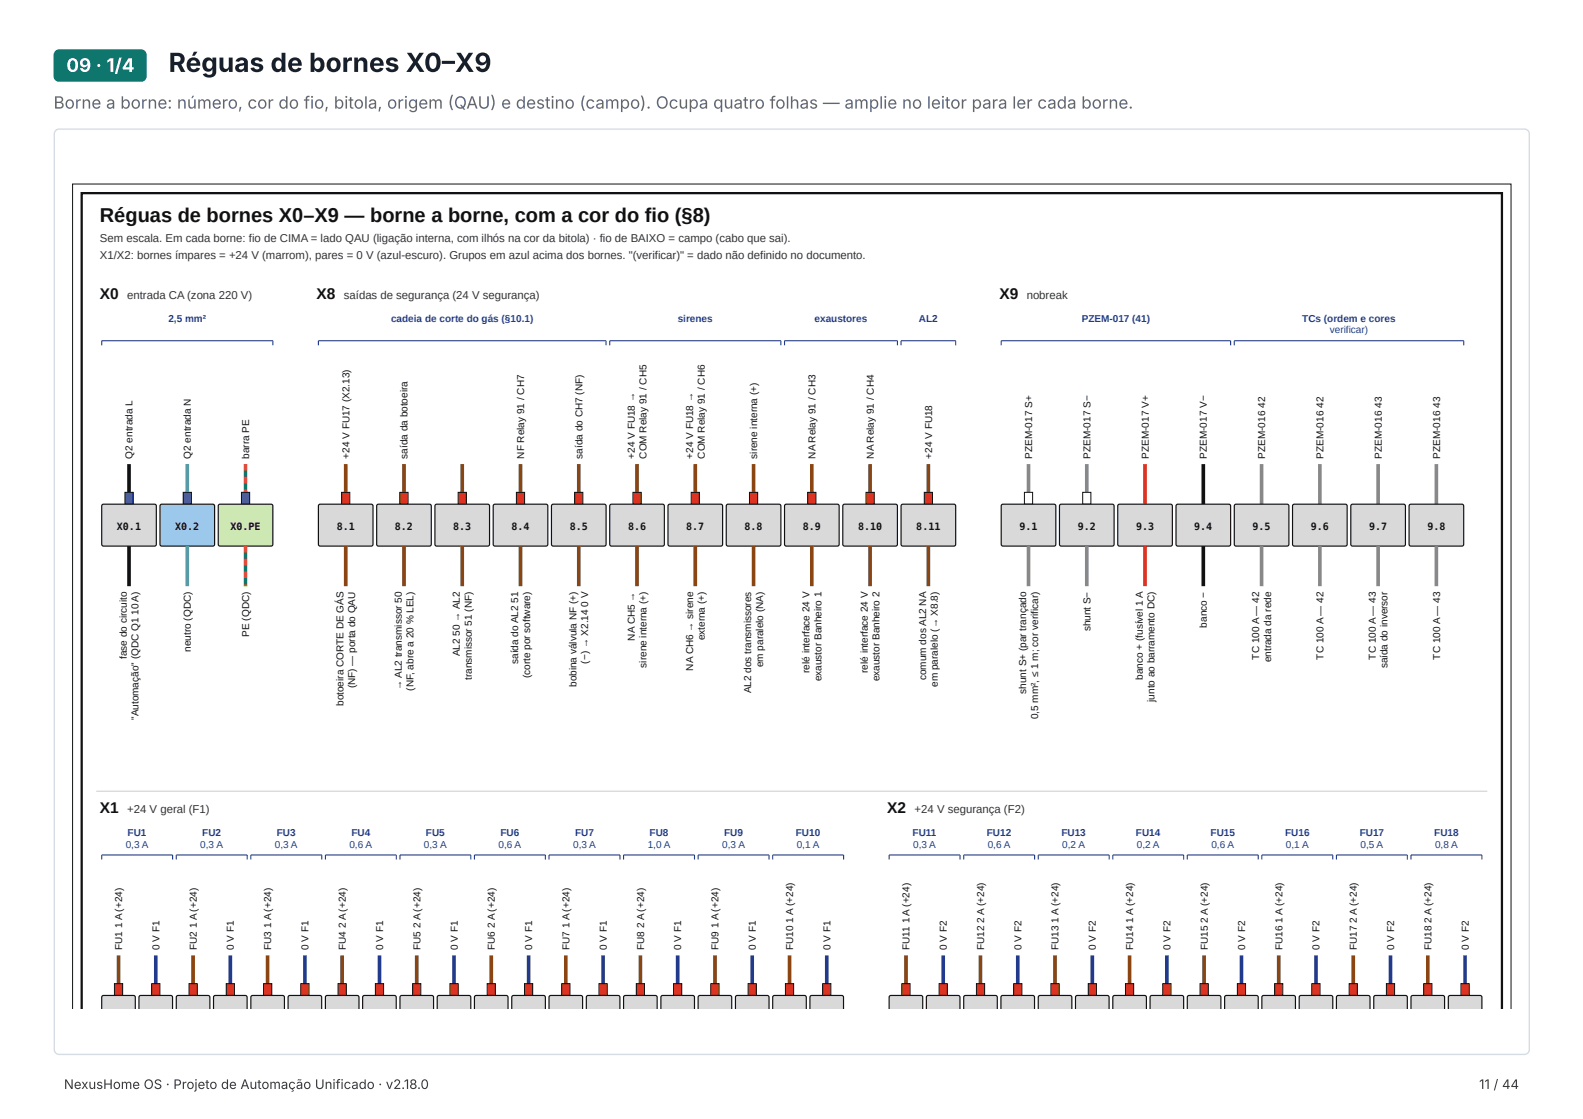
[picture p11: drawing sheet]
<svg xmlns="http://www.w3.org/2000/svg" width="297mm" height="210mm" viewBox="0 0 297 210" stroke-linecap="round" stroke-linejoin="round" font-family="sans-serif">
<defs><g id="words">
<text font-size="4.9" fill="#16202c" x="31.6" y="13.5">Réguas de bornes X0–X9</text>
<text font-size="3.8" fill="#111" x="18.7" y="41.7">Réguas de bornes X0–X9 — borne a borne, com a cor do fio (§8)</text>
<text font-size="3.5" fill="#fff" x="12.5" y="13.5">09 · 1/4</text>
<text font-size="3.2" fill="#5b6878" x="10.1" y="20.4">Borne a borne: número, cor do fio, bitola, origem (QAU) e destino (campo). Ocupa quatro folhas — amplie no leitor para ler cada borne.</text>
<g font-size="2.9" fill="#111">
<text x="18.7" y="56">X0</text>
<text x="59.4" y="56">X8</text>
<text x="187.5" y="56">X9</text>
<text x="18.7" y="152.5">X1</text>
<text x="166.5" y="152.5">X2</text>
</g>
<g font-size="2.5" fill="#343a40">
<text x="12" y="204.3">NexusHome OS · Projeto de Automação Unificado · v2.18.0</text>
<text x="277.5" y="204.3">11 / 44</text>
</g>
<g font-size="2.1" fill="#333">
<text x="18.7" y="45.5">Sem escala. Em cada borne: fio de CIMA = lado QAU (ligação interna, com ilhós na cor da bitola) · fio de BAIXO = campo (cabo que sai).</text>
<text x="18.7" y="48.5">X1/X2: bornes ímpares = +24 V (marrom), pares = 0 V (azul-escuro). Grupos em azul acima dos bornes. &quot;(verificar)&quot; = dado não definido no documento.</text>
<text x="23.9" y="56">entrada CA (zona 220 V)</text>
<text x="64.5" y="56">saídas de segurança (24 V segurança)</text>
<text x="192.6" y="56">nobreak</text>
<text x="23.9" y="152.5">+24 V geral (F1)</text>
<text x="171.6" y="152.5">+24 V segurança (F2)</text>
</g>
<g font-size="1.9" fill="#1f3a93">
<text x="31.6" y="60.3">2,5 mm²</text>
<text x="73.4" y="60.3">cadeia de corte do gás (§10.1)</text>
<text x="127.2" y="60.3">sirenes</text>
<text x="152.8" y="60.3">exaustores</text>
<text x="172.4" y="60.3">AL2</text>
<text x="203" y="60.3">PZEM-017 (41)</text>
<text x="244.3" y="60.3">TCs (ordem e cores</text>
<text x="249.5" y="62.5">verificar)</text>
<text x="23.6" y="159">0,3 A</text>
<text x="24" y="156.8">FU1</text>
<text x="37.6" y="159">0,3 A</text>
<text x="37.9" y="156.8">FU2</text>
<text x="51.6" y="159">0,3 A</text>
<text x="51.9" y="156.8">FU3</text>
<text x="65.6" y="159">0,6 A</text>
<text x="65.9" y="156.8">FU4</text>
<text x="79.5" y="159">0,3 A</text>
<text x="79.9" y="156.8">FU5</text>
<text x="93.5" y="159">0,6 A</text>
<text x="93.9" y="156.8">FU6</text>
<text x="107.5" y="159">0,3 A</text>
<text x="107.9" y="156.8">FU7</text>
<text x="121.5" y="159">1,0 A</text>
<text x="121.9" y="156.8">FU8</text>
<text x="135.5" y="159">0,3 A</text>
<text x="135.9" y="156.8">FU9</text>
<text x="149.3" y="156.8">FU10</text>
<text x="149.5" y="159">0,1 A</text>
<text x="171.2" y="156.8">FU11</text>
<text x="171.3" y="159">0,3 A</text>
<text x="185.2" y="156.8">FU12</text>
<text x="185.3" y="159">0,6 A</text>
<text x="199.2" y="156.8">FU13</text>
<text x="199.3" y="159">0,2 A</text>
<text x="213.1" y="156.8">FU14</text>
<text x="213.3" y="159">0,2 A</text>
<text x="227.1" y="156.8">FU15</text>
<text x="227.3" y="159">0,6 A</text>
<text x="241.1" y="156.8">FU16</text>
<text x="241.3" y="159">0,1 A</text>
<text x="255.1" y="156.8">FU17</text>
<text x="255.3" y="159">0,5 A</text>
<text x="269.1" y="156.8">FU18</text>
<text x="269.3" y="159">0,8 A</text>
</g>
<g font-size="1.9" fill="#111">
<text x="237.4" y="76.5" transform="rotate(-90 237.4 76.5)">42</text>
<text x="248.3" y="76.5" transform="rotate(-90 248.3 76.5)">42</text>
<text x="259.3" y="76.5" transform="rotate(-90 259.3 76.5)">43</text>
<text x="270.2" y="76.5" transform="rotate(-90 270.2 76.5)">43</text>
<text x="24.9" y="86" transform="rotate(-90 24.9 86)">Q2 entrada L</text>
<text x="35.8" y="86" transform="rotate(-90 35.8 86)">Q2 entrada N</text>
<text x="46.8" y="86" transform="rotate(-90 46.8 86)">barra PE</text>
<text x="65.5" y="86" transform="rotate(-90 65.5 86)">+24 V FU17 (X2.13)</text>
<text x="76.5" y="86" transform="rotate(-90 76.5 86)">saída da botoeira</text>
<text x="98.3" y="86" transform="rotate(-90 98.3 86)">NF Relay 91 / CH7</text>
<text x="109.3" y="86" transform="rotate(-90 109.3 86)">saída do CH7 (NF)</text>
<text x="119.1" y="86" transform="rotate(-90 119.1 86)">+24 V FU18 →</text>
<text x="121.3" y="86" transform="rotate(-90 121.3 86)">COM Relay 91 / CH5</text>
<text x="130" y="86" transform="rotate(-90 130 86)">+24 V FU18 →</text>
<text x="132.2" y="86" transform="rotate(-90 132.2 86)">COM Relay 91 / CH6</text>
<text x="142.1" y="86" transform="rotate(-90 142.1 86)">sirene interna (+)</text>
<text x="153" y="86" transform="rotate(-90 153 86)">NA Relay 91 / CH3</text>
<text x="163.9" y="86" transform="rotate(-90 163.9 86)">NA Relay 91 / CH4</text>
<text x="174.9" y="86" transform="rotate(-90 174.9 86)">+24 V FU18</text>
<text x="193.7" y="86" transform="rotate(-90 193.7 86)">PZEM-017 S+</text>
<text x="204.6" y="86" transform="rotate(-90 204.6 86)">PZEM-017 S−</text>
<text x="215.5" y="86" transform="rotate(-90 215.5 86)">PZEM-017 V+</text>
<text x="226.5" y="86" transform="rotate(-90 226.5 86)">PZEM-017 V−</text>
<text x="237.4" y="86" transform="rotate(-90 237.4 86)">PZEM-016</text>
<text x="248.3" y="86" transform="rotate(-90 248.3 86)">PZEM-016</text>
<text x="259.3" y="86" transform="rotate(-90 259.3 86)">PZEM-016</text>
<text x="270.2" y="86" transform="rotate(-90 270.2 86)">PZEM-016</text>
<text x="21.9" y="99.4">X0.1</text>
<text x="32.9" y="99.4">X0.2</text>
<text x="43.2" y="99.4">X0.PE</text>
<text x="63.2" y="99.4">8.1</text>
<text x="74.1" y="99.4">8.2</text>
<text x="85" y="99.4">8.3</text>
<text x="96" y="99.4">8.4</text>
<text x="106.9" y="99.4">8.5</text>
<text x="117.8" y="99.4">8.6</text>
<text x="128.8" y="99.4">8.7</text>
<text x="139.7" y="99.4">8.8</text>
<text x="150.6" y="99.4">8.9</text>
<text x="161" y="99.4">8.10</text>
<text x="171.9" y="99.4">8.11</text>
<text x="191.3" y="99.4">9.1</text>
<text x="202.2" y="99.4">9.2</text>
<text x="213.1" y="99.4">9.3</text>
<text x="224.1" y="99.4">9.4</text>
<text x="235" y="99.4">9.5</text>
<text x="245.9" y="99.4">9.6</text>
<text x="256.9" y="99.4">9.7</text>
<text x="267.8" y="99.4">9.8</text>
<text x="97.2" y="113.1" transform="rotate(-90 97.2 113.1)">51</text>
<text x="110.4" y="113.8" transform="rotate(-90 110.4 113.8)">0 V</text>
<text x="26" y="115.4" transform="rotate(-90 26 115.4)">10 A)</text>
<text x="46.8" y="119.4" transform="rotate(-90 46.8 119.4)">PE (QDC)</text>
<text x="86.3" y="119.2" transform="rotate(-90 86.3 119.2)">50 → AL2</text>
<text x="204.6" y="118.4" transform="rotate(-90 204.6 118.4)">shunt S−</text>
<text x="226.5" y="117.7" transform="rotate(-90 226.5 117.7)">banco −</text>
<text x="23.8" y="123.6" transform="rotate(-90 23.8 123.6)">fase do circuito</text>
<text x="35.8" y="122.2" transform="rotate(-90 35.8 122.2)">neutro (QDC)</text>
<text x="86.3" y="123.1" transform="rotate(-90 86.3 123.1)">AL2</text>
<text x="97.2" y="124.5" transform="rotate(-90 97.2 124.5)">saída do AL2</text>
<text x="110.4" y="124.5" transform="rotate(-90 110.4 124.5)">(−) → X2.14</text>
<text x="119.1" y="120.2" transform="rotate(-90 119.1 120.2)">NA CH5 →</text>
<text x="121.3" y="125.2" transform="rotate(-90 121.3 125.2)">sirene interna (+)</text>
<text x="130" y="125.8" transform="rotate(-90 130 125.8)">NA CH6 → sirene</text>
<text x="132.2" y="120.1" transform="rotate(-90 132.2 120.1)">externa (+)</text>
<text x="143.2" y="125.2" transform="rotate(-90 143.2 125.2)">em paralelo (NA)</text>
<text x="236.3" y="123.7" transform="rotate(-90 236.3 123.7)">TC 100 A — 42</text>
<text x="238.5" y="124.2" transform="rotate(-90 238.5 124.2)">entrada da rede</text>
<text x="248.3" y="123.7" transform="rotate(-90 248.3 123.7)">TC 100 A — 42</text>
<text x="258.1" y="123.7" transform="rotate(-90 258.1 123.7)">TC 100 A — 43</text>
<text x="260.4" y="125.4" transform="rotate(-90 260.4 125.4)">saída do inversor</text>
<text x="270.2" y="123.7" transform="rotate(-90 270.2 123.7)">TC 100 A — 43</text>
<text x="66.7" y="129.1" transform="rotate(-90 66.7 129.1)">(NF) — porta do QAU</text>
<text x="75.4" y="129.4" transform="rotate(-90 75.4 129.4)">→ AL2 transmissor 50</text>
<text x="77.6" y="129.5" transform="rotate(-90 77.6 129.5)">(NF, abre a 20 % LEL)</text>
<text x="88.5" y="127.6" transform="rotate(-90 88.5 127.6)">transmissor 51 (NF)</text>
<text x="99.4" y="127.2" transform="rotate(-90 99.4 127.2)">(corte por software)</text>
<text x="108.2" y="128.9" transform="rotate(-90 108.2 128.9)">bobina válvula NF (+)</text>
<text x="141" y="130.1" transform="rotate(-90 141 130.1)">AL2 dos transmissores</text>
<text x="151.9" y="126.2" transform="rotate(-90 151.9 126.2)">relé interface 24 V</text>
<text x="154.1" y="127.8" transform="rotate(-90 154.1 127.8)">exaustor Banheiro 1</text>
<text x="162.8" y="126.2" transform="rotate(-90 162.8 126.2)">relé interface 24 V</text>
<text x="165" y="127.8" transform="rotate(-90 165 127.8)">exaustor Banheiro 2</text>
<text x="173.8" y="127.6" transform="rotate(-90 173.8 127.6)">comum dos AL2 NA</text>
<text x="176" y="128.8" transform="rotate(-90 176 128.8)">em paralelo (→ X8.8)</text>
<text x="192.5" y="130.1" transform="rotate(-90 192.5 130.1)">shunt S+ (par trançado</text>
<text x="214.4" y="127.5" transform="rotate(-90 214.4 127.5)">banco + (fusível 1 A</text>
<text x="216.6" y="131.6" transform="rotate(-90 216.6 131.6)">junto ao barramento DC)</text>
<text x="26" y="135" transform="rotate(-90 26 135)">&quot;Automação&quot; (QDC Q1</text>
<text x="64.4" y="132.4" transform="rotate(-90 64.4 132.4)">botoeira CORTE DE GÁS</text>
<text x="194.8" y="134.9" transform="rotate(-90 194.8 134.9)">0,5 mm², ≤ 1 m; cor verificar)</text>
<text x="148.8" y="173.1" transform="rotate(-90 148.8 173.1)">1 A (+24)</text>
<text x="170.7" y="173.2" transform="rotate(-90 170.7 173.2)">1 A (+24)</text>
<text x="184.6" y="173.1" transform="rotate(-90 184.6 173.1)">2 A (+24)</text>
<text x="198.6" y="173.1" transform="rotate(-90 198.6 173.1)">1 A (+24)</text>
<text x="212.6" y="173.1" transform="rotate(-90 212.6 173.1)">1 A (+24)</text>
<text x="226.6" y="173.1" transform="rotate(-90 226.6 173.1)">2 A (+24)</text>
<text x="240.6" y="173.1" transform="rotate(-90 240.6 173.1)">1 A (+24)</text>
<text x="254.6" y="173.1" transform="rotate(-90 254.6 173.1)">2 A (+24)</text>
<text x="268.6" y="173.1" transform="rotate(-90 268.6 173.1)">2 A (+24)</text>
<text x="22.9" y="178.2" transform="rotate(-90 22.9 178.2)">FU1</text>
<text x="22.9" y="174.1" transform="rotate(-90 22.9 174.1)">1 A (+24)</text>
<text x="29.9" y="178.2" transform="rotate(-90 29.9 178.2)">0 V F1</text>
<text x="36.9" y="178.2" transform="rotate(-90 36.9 178.2)">FU2</text>
<text x="36.9" y="174.1" transform="rotate(-90 36.9 174.1)">1 A (+24)</text>
<text x="43.9" y="178.2" transform="rotate(-90 43.9 178.2)">0 V F1</text>
<text x="50.9" y="178.2" transform="rotate(-90 50.9 178.2)">FU3</text>
<text x="50.9" y="174.1" transform="rotate(-90 50.9 174.1)">1 A (+24)</text>
<text x="57.9" y="178.2" transform="rotate(-90 57.9 178.2)">0 V F1</text>
<text x="64.9" y="178.2" transform="rotate(-90 64.9 178.2)">FU4</text>
<text x="64.9" y="174.1" transform="rotate(-90 64.9 174.1)">2 A (+24)</text>
<text x="71.9" y="178.2" transform="rotate(-90 71.9 178.2)">0 V F1</text>
<text x="78.9" y="178.2" transform="rotate(-90 78.9 178.2)">FU5</text>
<text x="78.9" y="174.1" transform="rotate(-90 78.9 174.1)">2 A (+24)</text>
<text x="85.9" y="178.2" transform="rotate(-90 85.9 178.2)">0 V F1</text>
<text x="92.9" y="178.2" transform="rotate(-90 92.9 178.2)">FU6</text>
<text x="92.9" y="174.1" transform="rotate(-90 92.9 174.1)">2 A (+24)</text>
<text x="99.9" y="178.2" transform="rotate(-90 99.9 178.2)">0 V F1</text>
<text x="106.8" y="178.2" transform="rotate(-90 106.8 178.2)">FU7</text>
<text x="106.8" y="174.1" transform="rotate(-90 106.8 174.1)">1 A (+24)</text>
<text x="113.8" y="178.2" transform="rotate(-90 113.8 178.2)">0 V F1</text>
<text x="120.8" y="178.2" transform="rotate(-90 120.8 178.2)">FU8</text>
<text x="120.8" y="174.1" transform="rotate(-90 120.8 174.1)">2 A (+24)</text>
<text x="127.8" y="178.2" transform="rotate(-90 127.8 178.2)">0 V F1</text>
<text x="134.8" y="178.2" transform="rotate(-90 134.8 178.2)">FU9</text>
<text x="134.8" y="174.1" transform="rotate(-90 134.8 174.1)">1 A (+24)</text>
<text x="141.8" y="178.2" transform="rotate(-90 141.8 178.2)">0 V F1</text>
<text x="148.8" y="178.2" transform="rotate(-90 148.8 178.2)">FU10</text>
<text x="155.8" y="178.2" transform="rotate(-90 155.8 178.2)">0 V F1</text>
<text x="170.7" y="178.2" transform="rotate(-90 170.7 178.2)">FU11</text>
<text x="177.7" y="178.2" transform="rotate(-90 177.7 178.2)">0 V F2</text>
<text x="184.6" y="178.2" transform="rotate(-90 184.6 178.2)">FU12</text>
<text x="191.6" y="178.2" transform="rotate(-90 191.6 178.2)">0 V F2</text>
<text x="198.6" y="178.2" transform="rotate(-90 198.6 178.2)">FU13</text>
<text x="205.6" y="178.2" transform="rotate(-90 205.6 178.2)">0 V F2</text>
<text x="212.6" y="178.2" transform="rotate(-90 212.6 178.2)">FU14</text>
<text x="219.6" y="178.2" transform="rotate(-90 219.6 178.2)">0 V F2</text>
<text x="226.6" y="178.2" transform="rotate(-90 226.6 178.2)">FU15</text>
<text x="233.6" y="178.2" transform="rotate(-90 233.6 178.2)">0 V F2</text>
<text x="240.6" y="178.2" transform="rotate(-90 240.6 178.2)">FU16</text>
<text x="247.6" y="178.2" transform="rotate(-90 247.6 178.2)">0 V F2</text>
<text x="254.6" y="178.2" transform="rotate(-90 254.6 178.2)">FU17</text>
<text x="261.6" y="178.2" transform="rotate(-90 261.6 178.2)">0 V F2</text>
<text x="268.6" y="178.2" transform="rotate(-90 268.6 178.2)">FU18</text>
<text x="275.6" y="178.2" transform="rotate(-90 275.6 178.2)">0 V F2</text>
</g>
</g></defs>
<path d="M10.4 9.6l.7-.3h15.4a1.06 1.06 0 0 1 1 1v4a1.06 1.06 0 0 1-1 1h-15.4a1.06 1.06 0 0 1-1-1v-4z" fill="#0f766e"/>
<path d="M10.5 24.5l.6-.3h274.9a.93 .93 0 0 1 .9 .9v171.7a.93 .93 0 0 1-.9 1h-274.9a.93 .93 0 0 1-.9-1v-171.7z" fill="none" stroke="#d6dce4" stroke-width=".26"/>
<path d="M11.9 32.8h273.3v156.4h-273.3z" fill="#fff"/>
<path d="M13.6 34.5h269.9v154.7M13.6 34.5h.1M13.6 34.5v154.7" fill="none" stroke="#111" stroke-width=".19"/>
<path d="M15.3 36.2h266.5v153M15.3 36.2h.1M15.3 36.2v153" fill="none" stroke="#111" stroke-width=".43"/>
<path d="M19.1 64.8v-.9h32.1v.9" fill="none" stroke="#1f3a93" stroke-width=".21"/>
<path d="M24.2 87.1v7.5" fill="none" stroke="#111" stroke-width=".68" stroke-linecap="butt"/>
<path d="M23.4 92.3h1.6v2.3h-1.6z" fill="#2b6cb0"/>
<path d="M23.4 92.3h1.6v2.3h-1.6z" fill="none" stroke="#111" stroke-width=".19"/>
<path d="M19.2 94.7l.2-.1h9.6l.2 .1 .1 .2v7.2l-.1 .2-.2 .1h-9.6l-.2-.1-.1-.2v-7.2z" fill="#d9d9d9"/>
<path d="M19.2 94.7l.2-.1h9.6l.2 .1 .1 .2v7.2l-.1 .2-.2 .1h-9.6l-.2-.1-.1-.2v-7.2z" fill="none" stroke="#111" stroke-width=".22"/>
<path d="M24.2 102.4v7.6" fill="none" stroke="#111" stroke-width=".68" stroke-linecap="butt"/>
<path d="M35.1 87.1v7.5" fill="none" stroke="#4aa3df" stroke-width=".68" stroke-linecap="butt"/>
<path d="M34.4 92.3h1.5v2.3h-1.5z" fill="#2b6cb0"/>
<path d="M34.4 92.3h1.5v2.3h-1.5z" fill="none" stroke="#111" stroke-width=".19"/>
<path d="M30.1 94.7l.3-.1h9.5l.3 .1 .1 .2v7.2l-.1 .2-.3 .1h-9.5l-.3-.1-.1-.2v-7.2z" fill="#9cc8ec"/>
<path d="M30.1 94.7l.3-.1h9.5l.3 .1 .1 .2v7.2l-.1 .2-.3 .1h-9.5l-.3-.1-.1-.2v-7.2z" fill="none" stroke="#111" stroke-width=".22"/>
<path d="M35.1 102.4v7.6" fill="none" stroke="#4aa3df" stroke-width=".68" stroke-linecap="butt"/>
<path d="M46.1 87.1v7.5" fill="none" stroke="#2a2" stroke-width=".68" stroke-linecap="butt"/>
<path d="M45.7 87.1h.7v1.1h-.7zM45.7 89.4h.7v1.2h-.7zM45.7 91.8h.7v1.2h-.7zM45.7 94.2h.7v.4h-.7z" fill="#ec0"/>
<path d="M45.3 92.3h1.5v2.3h-1.5z" fill="#2b6cb0"/>
<path d="M45.3 92.3h1.5v2.3h-1.5z" fill="none" stroke="#111" stroke-width=".19"/>
<path d="M41 94.7l.3-.1h9.6l.2 .1 .1 .2v7.2l-.1 .2-.2 .1h-9.6l-.3-.1-.1-.2v-7.2z" fill="#cfe9b0"/>
<path d="M41 94.7l.3-.1h9.6l.2 .1 .1 .2v7.2l-.1 .2-.2 .1h-9.6l-.3-.1-.1-.2v-7.2z" fill="none" stroke="#111" stroke-width=".22"/>
<path d="M46.1 102.4v7.6" fill="none" stroke="#2a2" stroke-width=".68" stroke-linecap="butt"/>
<path d="M45.7 102.4h.7v1.2h-.7zM45.7 104.8h.7v1.2h-.7zM45.7 107.2h.7v1.2h-.7zM45.7 109.6h.7v.4h-.7z" fill="#ec0"/>
<path d="M59.7 64.8v-.9h54v.9M114.4 64.8v-.9h32.1v.9M147.2 64.8v-.9h21.2v.9M169.1 64.8v-.9h10.2v.9" fill="none" stroke="#1f3a93" stroke-width=".21"/>
<path d="M64.9 87.1v7.5" fill="none" stroke="#8b4513" stroke-width=".68" stroke-linecap="butt"/>
<path d="M64.1 92.3h1.5v2.3h-1.5z" fill="#d32"/>
<path d="M64.1 92.3h1.5v2.3h-1.5z" fill="none" stroke="#111" stroke-width=".19"/>
<path d="M59.8 94.7l.3-.1h9.5l.3 .1 .1 .2v7.2l-.1 .2-.3 .1h-9.5l-.3-.1-.1-.2v-7.2z" fill="#d9d9d9"/>
<path d="M59.8 94.7l.3-.1h9.5l.3 .1 .1 .2v7.2l-.1 .2-.3 .1h-9.5l-.3-.1-.1-.2v-7.2z" fill="none" stroke="#111" stroke-width=".22"/>
<path d="M75.8 87.1v7.5M64.9 102.4v7.6" fill="none" stroke="#8b4513" stroke-width=".68" stroke-linecap="butt"/>
<path d="M75 92.3h1.6v2.3h-1.6z" fill="#d32"/>
<path d="M75 92.3h1.6v2.3h-1.6z" fill="none" stroke="#111" stroke-width=".19"/>
<path d="M70.8 94.7l.2-.1h9.6l.2 .1 .1 .2v7.2l-.1 .2-.2 .1h-9.6l-.2-.1-.1-.2v-7.2z" fill="#d9d9d9"/>
<path d="M70.8 94.7l.2-.1h9.6l.2 .1 .1 .2v7.2l-.1 .2-.2 .1h-9.6l-.2-.1-.1-.2v-7.2z" fill="none" stroke="#111" stroke-width=".22"/>
<path d="M86.7 87.1v7.5M75.8 102.4v7.6" fill="none" stroke="#8b4513" stroke-width=".68" stroke-linecap="butt"/>
<path d="M86 92.3h1.5v2.3h-1.5z" fill="#d32"/>
<path d="M86 92.3h1.5v2.3h-1.5z" fill="none" stroke="#111" stroke-width=".19"/>
<path d="M81.7 94.7l.2-.1h9.6l.3 .1 .1 .2v7.2l-.1 .2-.3 .1h-9.6l-.2-.1-.1-.2v-7.2z" fill="#d9d9d9"/>
<path d="M81.7 94.7l.2-.1h9.6l.3 .1 .1 .2v7.2l-.1 .2-.3 .1h-9.6l-.2-.1-.1-.2v-7.2z" fill="none" stroke="#111" stroke-width=".22"/>
<path d="M97.7 87.1v7.5M86.7 102.4v7.6" fill="none" stroke="#8b4513" stroke-width=".68" stroke-linecap="butt"/>
<path d="M96.9 92.3h1.5v2.3h-1.5z" fill="#d32"/>
<path d="M96.9 92.3h1.5v2.3h-1.5z" fill="none" stroke="#111" stroke-width=".19"/>
<path d="M92.6 94.7l.3-.1h9.5l.3 .1 .1 .2v7.2l-.1 .2-.3 .1h-9.5l-.3-.1-.1-.2v-7.2z" fill="#d9d9d9"/>
<path d="M92.6 94.7l.3-.1h9.5l.3 .1 .1 .2v7.2l-.1 .2-.3 .1h-9.5l-.3-.1-.1-.2v-7.2z" fill="none" stroke="#111" stroke-width=".22"/>
<path d="M108.6 87.1v7.5M97.7 102.4v7.6" fill="none" stroke="#8b4513" stroke-width=".68" stroke-linecap="butt"/>
<path d="M107.8 92.3h1.6v2.3h-1.6z" fill="#d32"/>
<path d="M107.8 92.3h1.6v2.3h-1.6z" fill="none" stroke="#111" stroke-width=".19"/>
<path d="M103.6 94.7l.2-.1h9.6l.2 .1 .1 .2v7.2l-.1 .2-.2 .1h-9.6l-.2-.1-.1-.2v-7.2z" fill="#d9d9d9"/>
<path d="M103.6 94.7l.2-.1h9.6l.2 .1 .1 .2v7.2l-.1 .2-.2 .1h-9.6l-.2-.1-.1-.2v-7.2z" fill="none" stroke="#111" stroke-width=".22"/>
<path d="M119.5 87.1v7.5M108.6 102.4v7.6" fill="none" stroke="#8b4513" stroke-width=".68" stroke-linecap="butt"/>
<path d="M118.8 92.3h1.5v2.3h-1.5z" fill="#d32"/>
<path d="M118.8 92.3h1.5v2.3h-1.5z" fill="none" stroke="#111" stroke-width=".19"/>
<path d="M114.5 94.7l.2-.1h9.6l.2 .1 .1 .2v7.2l-.1 .2-.2 .1h-9.6l-.2-.1-.1-.2v-7.2z" fill="#d9d9d9"/>
<path d="M114.5 94.7l.2-.1h9.6l.2 .1 .1 .2v7.2l-.1 .2-.2 .1h-9.6l-.2-.1-.1-.2v-7.2z" fill="none" stroke="#111" stroke-width=".22"/>
<path d="M130.5 87.1v7.5M119.5 102.4v7.6" fill="none" stroke="#8b4513" stroke-width=".68" stroke-linecap="butt"/>
<path d="M129.7 92.3h1.5v2.3h-1.5z" fill="#d32"/>
<path d="M129.7 92.3h1.5v2.3h-1.5z" fill="none" stroke="#111" stroke-width=".19"/>
<path d="M125.4 94.7l.3-.1h9.5l.3 .1 .1 .2v7.2l-.1 .2-.3 .1h-9.5l-.3-.1-.1-.2v-7.2z" fill="#d9d9d9"/>
<path d="M125.4 94.7l.3-.1h9.5l.3 .1 .1 .2v7.2l-.1 .2-.3 .1h-9.5l-.3-.1-.1-.2v-7.2z" fill="none" stroke="#111" stroke-width=".22"/>
<path d="M141.4 87.1v7.5M130.5 102.4v7.6" fill="none" stroke="#8b4513" stroke-width=".68" stroke-linecap="butt"/>
<path d="M140.6 92.3h1.6v2.3h-1.6z" fill="#d32"/>
<path d="M140.6 92.3h1.6v2.3h-1.6z" fill="none" stroke="#111" stroke-width=".19"/>
<path d="M136.4 94.7l.2-.1h9.6l.2 .1 .1 .2v7.2l-.1 .2-.2 .1h-9.6l-.2-.1-.1-.2v-7.2z" fill="#d9d9d9"/>
<path d="M136.4 94.7l.2-.1h9.6l.2 .1 .1 .2v7.2l-.1 .2-.2 .1h-9.6l-.2-.1-.1-.2v-7.2z" fill="none" stroke="#111" stroke-width=".22"/>
<path d="M152.3 87.1v7.5M141.4 102.4v7.6" fill="none" stroke="#8b4513" stroke-width=".68" stroke-linecap="butt"/>
<path d="M151.6 92.3h1.5v2.3h-1.5z" fill="#d32"/>
<path d="M151.6 92.3h1.5v2.3h-1.5z" fill="none" stroke="#111" stroke-width=".19"/>
<path d="M147.3 94.7l.2-.1h9.6l.2 .1 .1 .2v7.2l-.1 .2-.2 .1h-9.6l-.2-.1-.1-.2v-7.2z" fill="#d9d9d9"/>
<path d="M147.3 94.7l.2-.1h9.6l.2 .1 .1 .2v7.2l-.1 .2-.2 .1h-9.6l-.2-.1-.1-.2v-7.2z" fill="none" stroke="#111" stroke-width=".22"/>
<path d="M163.3 87.1v7.5M152.3 102.4v7.6" fill="none" stroke="#8b4513" stroke-width=".68" stroke-linecap="butt"/>
<path d="M162.5 92.3h1.5v2.3h-1.5z" fill="#d32"/>
<path d="M162.5 92.3h1.5v2.3h-1.5z" fill="none" stroke="#111" stroke-width=".19"/>
<path d="M158.2 94.7l.3-.1h9.5l.3 .1 .1 .2v7.2l-.1 .2-.3 .1h-9.5l-.3-.1-.1-.2v-7.2z" fill="#d9d9d9"/>
<path d="M158.2 94.7l.3-.1h9.5l.3 .1 .1 .2v7.2l-.1 .2-.3 .1h-9.5l-.3-.1-.1-.2v-7.2z" fill="none" stroke="#111" stroke-width=".22"/>
<path d="M174.2 87.1v7.5M163.3 102.4v7.6" fill="none" stroke="#8b4513" stroke-width=".68" stroke-linecap="butt"/>
<path d="M173.4 92.3h1.6v2.3h-1.6z" fill="#d32"/>
<path d="M173.4 92.3h1.6v2.3h-1.6z" fill="none" stroke="#111" stroke-width=".19"/>
<path d="M169.2 94.7l.2-.1h9.6l.2 .1 .1 .2v7.2l-.1 .2-.2 .1h-9.6l-.2-.1-.1-.2v-7.2z" fill="#d9d9d9"/>
<path d="M169.2 94.7l.2-.1h9.6l.2 .1 .1 .2v7.2l-.1 .2-.2 .1h-9.6l-.2-.1-.1-.2v-7.2z" fill="none" stroke="#111" stroke-width=".22"/>
<path d="M174.2 102.4v7.6" fill="none" stroke="#8b4513" stroke-width=".68" stroke-linecap="butt"/>
<path d="M187.9 64.8v-.9h43v.9M231.6 64.8v-.9h43v.9" fill="none" stroke="#1f3a93" stroke-width=".21"/>
<path d="M193 87.1v7.5" fill="none" stroke="#888" stroke-width=".68" stroke-linecap="butt"/>
<path d="M192.2 92.3h1.5v2.3h-1.5z" fill="#fff"/>
<path d="M192.2 92.3h1.5v2.3h-1.5z" fill="none" stroke="#111" stroke-width=".19"/>
<path d="M188 94.7l.2-.1h9.6l.2 .1 .1 .2v7.2l-.1 .2-.2 .1h-9.6l-.2-.1-.1-.2v-7.2z" fill="#d9d9d9"/>
<path d="M188 94.7l.2-.1h9.6l.2 .1 .1 .2v7.2l-.1 .2-.2 .1h-9.6l-.2-.1-.1-.2v-7.2z" fill="none" stroke="#111" stroke-width=".22"/>
<path d="M203.9 87.1v7.5M193 102.4v7.6" fill="none" stroke="#888" stroke-width=".68" stroke-linecap="butt"/>
<path d="M203.1 92.3h1.6v2.3h-1.6z" fill="#fff"/>
<path d="M203.1 92.3h1.6v2.3h-1.6z" fill="none" stroke="#111" stroke-width=".19"/>
<path d="M198.9 94.7l.2-.1h9.6l.2 .1 .1 .2v7.2l-.1 .2-.2 .1h-9.6l-.2-.1-.1-.2v-7.2z" fill="#d9d9d9"/>
<path d="M198.9 94.7l.2-.1h9.6l.2 .1 .1 .2v7.2l-.1 .2-.2 .1h-9.6l-.2-.1-.1-.2v-7.2z" fill="none" stroke="#111" stroke-width=".22"/>
<path d="M203.9 102.4v7.6" fill="none" stroke="#888" stroke-width=".68" stroke-linecap="butt"/>
<path d="M214.8 87.1v7.5" fill="none" stroke="#d32" stroke-width=".68" stroke-linecap="butt"/>
<path d="M209.8 94.7l.3-.1h9.5l.3 .1 .1 .2v7.2l-.1 .2-.3 .1h-9.5l-.3-.1-.1-.2v-7.2z" fill="#d9d9d9"/>
<path d="M209.8 94.7l.3-.1h9.5l.3 .1 .1 .2v7.2l-.1 .2-.3 .1h-9.5l-.3-.1-.1-.2v-7.2z" fill="none" stroke="#111" stroke-width=".22"/>
<path d="M214.8 102.4v7.6" fill="none" stroke="#d32" stroke-width=".68" stroke-linecap="butt"/>
<path d="M225.8 87.1v7.5" fill="none" stroke="#111" stroke-width=".68" stroke-linecap="butt"/>
<path d="M220.7 94.7l.3-.1h9.6l.2 .1 .1 .2v7.2l-.1 .2-.2 .1h-9.6l-.3-.1-.1-.2v-7.2z" fill="#d9d9d9"/>
<path d="M220.7 94.7l.3-.1h9.6l.2 .1 .1 .2v7.2l-.1 .2-.2 .1h-9.6l-.3-.1-.1-.2v-7.2z" fill="none" stroke="#111" stroke-width=".22"/>
<path d="M225.8 102.4v7.6" fill="none" stroke="#111" stroke-width=".68" stroke-linecap="butt"/>
<path d="M236.7 87.1v7.5" fill="none" stroke="#888" stroke-width=".68" stroke-linecap="butt"/>
<path d="M231.7 94.7l.2-.1h9.6l.2 .1 .1 .2v7.2l-.1 .2-.2 .1h-9.6l-.2-.1-.1-.2v-7.2z" fill="#d9d9d9"/>
<path d="M231.7 94.7l.2-.1h9.6l.2 .1 .1 .2v7.2l-.1 .2-.2 .1h-9.6l-.2-.1-.1-.2v-7.2z" fill="none" stroke="#111" stroke-width=".22"/>
<path d="M247.6 87.1v7.5M236.7 102.4v7.6" fill="none" stroke="#888" stroke-width=".68" stroke-linecap="butt"/>
<path d="M242.6 94.7l.3-.1h9.5l.3 .1 .1 .2v7.2l-.1 .2-.3 .1h-9.5l-.3-.1-.1-.2v-7.2z" fill="#d9d9d9"/>
<path d="M242.6 94.7l.3-.1h9.5l.3 .1 .1 .2v7.2l-.1 .2-.3 .1h-9.5l-.3-.1-.1-.2v-7.2z" fill="none" stroke="#111" stroke-width=".22"/>
<path d="M258.6 87.1v7.5M247.6 102.4v7.6" fill="none" stroke="#888" stroke-width=".68" stroke-linecap="butt"/>
<path d="M253.5 94.7l.3-.1h9.6l.2 .1 .1 .2v7.2l-.1 .2-.2 .1h-9.6l-.3-.1-.1-.2v-7.2z" fill="#d9d9d9"/>
<path d="M253.5 94.7l.3-.1h9.6l.2 .1 .1 .2v7.2l-.1 .2-.2 .1h-9.6l-.3-.1-.1-.2v-7.2z" fill="none" stroke="#111" stroke-width=".22"/>
<path d="M269.5 87.1v7.5M258.6 102.4v7.6" fill="none" stroke="#888" stroke-width=".68" stroke-linecap="butt"/>
<path d="M264.5 94.7l.2-.1h9.6l.2 .1 .1 .2v7.2l-.1 .2-.2 .1h-9.6l-.2-.1-.1-.2v-7.2z" fill="#d9d9d9"/>
<path d="M264.5 94.7l.2-.1h9.6l.2 .1 .1 .2v7.2l-.1 .2-.2 .1h-9.6l-.2-.1-.1-.2v-7.2z" fill="none" stroke="#111" stroke-width=".22"/>
<path d="M269.5 102.4v7.6" fill="none" stroke="#888" stroke-width=".68" stroke-linecap="butt"/>
<path d="M18.1 148.4h261" fill="none" stroke="#ccc" stroke-width=".19"/>
<path d="M19.1 161.2v-.8h13.3v.8M33.1 161.2v-.8h13.3v.8M47.1 161.2v-.8h13.3v.8M61.1 161.2v-.8h13.3v.8M75 161.2v-.8h13.3v.8M89 161.2v-.8h13.3v.8M103 161.2v-.8h13.3v.8M117 161.2v-.8h13.3v.8M131 161.2v-.8h13.3v.8M145 161.2v-.8h13.3v.8" fill="none" stroke="#1f3a93" stroke-width=".21"/>
<path d="M22.2 179.2v7.5" fill="none" stroke="#8b4513" stroke-width=".68" stroke-linecap="butt"/>
<path d="M21.5 184.5h1.5v2.2h-1.5z" fill="#d32"/>
<path d="M21.5 184.5h1.5v2.2h-1.5z" fill="none" stroke="#111" stroke-width=".19"/>
<path d="M19.2 186.8l.2-.1h5.8l.2 .4v2.1h-6.3z" fill="#d9d9d9"/>
<path d="M19.1 189.2v-2.1l.1-.3 .2-.1h5.8l.2 .4v2.1" fill="none" stroke="#111" stroke-width=".22"/>
<path d="M29.2 179.2v7.5" fill="none" stroke="#1f3a93" stroke-width=".68" stroke-linecap="butt"/>
<path d="M28.5 184.5h1.5v2.2h-1.5z" fill="#d32"/>
<path d="M28.5 184.5h1.5v2.2h-1.5z" fill="none" stroke="#111" stroke-width=".19"/>
<path d="M26.2 186.8l.2-.1h5.8l.2 .4v2.1h-6.3z" fill="#d9d9d9"/>
<path d="M26.1 189.2v-2.1l.1-.3 .2-.1h5.8l.2 .4v2.1" fill="none" stroke="#111" stroke-width=".22"/>
<path d="M36.2 179.2v7.5" fill="none" stroke="#8b4513" stroke-width=".68" stroke-linecap="butt"/>
<path d="M35.5 184.5h1.5v2.2h-1.5z" fill="#d32"/>
<path d="M35.5 184.5h1.5v2.2h-1.5z" fill="none" stroke="#111" stroke-width=".19"/>
<path d="M33.2 186.8l.2-.1h5.8l.2 .4v2.1h-6.3z" fill="#d9d9d9"/>
<path d="M33.1 189.2v-2.1l.1-.3 .2-.1h5.8l.2 .4v2.1" fill="none" stroke="#111" stroke-width=".22"/>
<path d="M43.2 179.2v7.5" fill="none" stroke="#1f3a93" stroke-width=".68" stroke-linecap="butt"/>
<path d="M42.5 184.5h1.5v2.2h-1.5z" fill="#d32"/>
<path d="M42.5 184.5h1.5v2.2h-1.5z" fill="none" stroke="#111" stroke-width=".19"/>
<path d="M40.2 186.8l.2-.1h5.8l.2 .4v2.1h-6.3z" fill="#d9d9d9"/>
<path d="M40.1 189.2v-2.1l.1-.3 .2-.1h5.8l.2 .4v2.1" fill="none" stroke="#111" stroke-width=".22"/>
<path d="M50.2 179.2v7.5" fill="none" stroke="#8b4513" stroke-width=".68" stroke-linecap="butt"/>
<path d="M49.5 184.5h1.5v2.2h-1.5z" fill="#d32"/>
<path d="M49.5 184.5h1.5v2.2h-1.5z" fill="none" stroke="#111" stroke-width=".19"/>
<path d="M47.2 186.8l.2-.1h5.8l.2 .4v2.1h-6.3z" fill="#d9d9d9"/>
<path d="M47.1 189.2v-2.1l.1-.3 .2-.1h5.8l.2 .4v2.1" fill="none" stroke="#111" stroke-width=".22"/>
<path d="M57.2 179.2v7.5" fill="none" stroke="#1f3a93" stroke-width=".68" stroke-linecap="butt"/>
<path d="M56.4 184.5h1.6v2.2h-1.6z" fill="#d32"/>
<path d="M56.4 184.5h1.6v2.2h-1.6z" fill="none" stroke="#111" stroke-width=".19"/>
<path d="M54.2 186.8l.2-.1h5.7l.3 .4v2.1h-6.3z" fill="#d9d9d9"/>
<path d="M54.1 189.2v-2.1l.1-.3 .2-.1h5.7l.3 .4v2.1" fill="none" stroke="#111" stroke-width=".22"/>
<path d="M64.2 179.2v7.5" fill="none" stroke="#8b4513" stroke-width=".68" stroke-linecap="butt"/>
<path d="M63.4 184.5h1.6v2.2h-1.6z" fill="#d32"/>
<path d="M63.4 184.5h1.6v2.2h-1.6z" fill="none" stroke="#111" stroke-width=".19"/>
<path d="M61.2 186.8l.2-.1h5.7l.3 .4v2.1h-6.3z" fill="#d9d9d9"/>
<path d="M61.1 189.2v-2.1l.1-.3 .2-.1h5.7l.3 .4v2.1" fill="none" stroke="#111" stroke-width=".22"/>
<path d="M71.2 179.2v7.5" fill="none" stroke="#1f3a93" stroke-width=".68" stroke-linecap="butt"/>
<path d="M70.4 184.5h1.6v2.2h-1.6z" fill="#d32"/>
<path d="M70.4 184.5h1.6v2.2h-1.6z" fill="none" stroke="#111" stroke-width=".19"/>
<path d="M68.1 186.8l.3-.1h5.7l.2 .4v2.1h-6.3z" fill="#d9d9d9"/>
<path d="M68 189.2v-2.1l.1-.3 .3-.1h5.7l.2 .4v2.1" fill="none" stroke="#111" stroke-width=".22"/>
<path d="M78.2 179.2v7.5" fill="none" stroke="#8b4513" stroke-width=".68" stroke-linecap="butt"/>
<path d="M77.4 184.5h1.6v2.2h-1.6z" fill="#d32"/>
<path d="M77.4 184.5h1.6v2.2h-1.6z" fill="none" stroke="#111" stroke-width=".19"/>
<path d="M75.1 186.8l.3-.1h5.7l.2 .4v2.1h-6.3z" fill="#d9d9d9"/>
<path d="M75 189.2v-2.1l.1-.3 .3-.1h5.7l.2 .4v2.1" fill="none" stroke="#111" stroke-width=".22"/>
<path d="M85.2 179.2v7.5" fill="none" stroke="#1f3a93" stroke-width=".68" stroke-linecap="butt"/>
<path d="M84.4 184.5h1.6v2.2h-1.6z" fill="#d32"/>
<path d="M84.4 184.5h1.6v2.2h-1.6z" fill="none" stroke="#111" stroke-width=".19"/>
<path d="M82.1 186.8l.3-.1h5.7l.2 .4v2.1h-6.3z" fill="#d9d9d9"/>
<path d="M82 189.2v-2.1l.1-.3 .3-.1h5.7l.2 .4v2.1" fill="none" stroke="#111" stroke-width=".22"/>
<path d="M92.2 179.2v7.5" fill="none" stroke="#8b4513" stroke-width=".68" stroke-linecap="butt"/>
<path d="M91.4 184.5h1.5v2.2h-1.5z" fill="#d32"/>
<path d="M91.4 184.5h1.5v2.2h-1.5z" fill="none" stroke="#111" stroke-width=".19"/>
<path d="M89.1 186.8l.3-.1h5.7l.2 .4v2.1h-6.3z" fill="#d9d9d9"/>
<path d="M89 189.2v-2.1l.1-.3 .3-.1h5.7l.2 .4v2.1" fill="none" stroke="#111" stroke-width=".22"/>
<path d="M99.2 179.2v7.5" fill="none" stroke="#1f3a93" stroke-width=".68" stroke-linecap="butt"/>
<path d="M98.4 184.5h1.5v2.2h-1.5z" fill="#d32"/>
<path d="M98.4 184.5h1.5v2.2h-1.5z" fill="none" stroke="#111" stroke-width=".19"/>
<path d="M96.1 186.8l.3-.1h5.7l.2 .4v2.1h-6.3z" fill="#d9d9d9"/>
<path d="M96 189.2v-2.1l.1-.3 .3-.1h5.7l.2 .4v2.1" fill="none" stroke="#111" stroke-width=".22"/>
<path d="M106.2 179.2v7.5" fill="none" stroke="#8b4513" stroke-width=".68" stroke-linecap="butt"/>
<path d="M105.4 184.5h1.5v2.2h-1.5z" fill="#d32"/>
<path d="M105.4 184.5h1.5v2.2h-1.5z" fill="none" stroke="#111" stroke-width=".19"/>
<path d="M103.1 186.8l.2-.1h5.8l.2 .4v2.1h-6.3z" fill="#d9d9d9"/>
<path d="M103 189.2v-2.1l.1-.3 .2-.1h5.8l.2 .4v2.1" fill="none" stroke="#111" stroke-width=".22"/>
<path d="M113.2 179.2v7.5" fill="none" stroke="#1f3a93" stroke-width=".68" stroke-linecap="butt"/>
<path d="M112.4 184.5h1.5v2.2h-1.5z" fill="#d32"/>
<path d="M112.4 184.5h1.5v2.2h-1.5z" fill="none" stroke="#111" stroke-width=".19"/>
<path d="M110.1 186.8l.3-.1h5.7l.2 .4v2.1h-6.3z" fill="#d9d9d9"/>
<path d="M110 189.2v-2.1l.1-.3 .3-.1h5.7l.2 .4v2.1" fill="none" stroke="#111" stroke-width=".22"/>
<path d="M120.2 179.2v7.5" fill="none" stroke="#8b4513" stroke-width=".68" stroke-linecap="butt"/>
<path d="M119.4 184.5h1.5v2.2h-1.5z" fill="#d32"/>
<path d="M119.4 184.5h1.5v2.2h-1.5z" fill="none" stroke="#111" stroke-width=".19"/>
<path d="M117.1 186.8l.2-.1h5.8l.2 .4v2.1h-6.3z" fill="#d9d9d9"/>
<path d="M117 189.2v-2.1l.1-.3 .2-.1h5.8l.2 .4v2.1" fill="none" stroke="#111" stroke-width=".22"/>
<path d="M127.1 179.2v7.5" fill="none" stroke="#1f3a93" stroke-width=".68" stroke-linecap="butt"/>
<path d="M126.4 184.5h1.5v2.2h-1.5z" fill="#d32"/>
<path d="M126.4 184.5h1.5v2.2h-1.5z" fill="none" stroke="#111" stroke-width=".19"/>
<path d="M124.1 186.8l.2-.1h5.8l.2 .4v2.1h-6.3z" fill="#d9d9d9"/>
<path d="M124 189.2v-2.1l.1-.3 .2-.1h5.8l.2 .4v2.1" fill="none" stroke="#111" stroke-width=".22"/>
<path d="M134.1 179.2v7.5" fill="none" stroke="#8b4513" stroke-width=".68" stroke-linecap="butt"/>
<path d="M133.4 184.5h1.5v2.2h-1.5z" fill="#d32"/>
<path d="M133.4 184.5h1.5v2.2h-1.5z" fill="none" stroke="#111" stroke-width=".19"/>
<path d="M131.1 186.8l.2-.1h5.8l.2 .4v2.1h-6.3z" fill="#d9d9d9"/>
<path d="M131 189.2v-2.1l.1-.3 .2-.1h5.8l.2 .4v2.1" fill="none" stroke="#111" stroke-width=".22"/>
<path d="M141.1 179.2v7.5" fill="none" stroke="#1f3a93" stroke-width=".68" stroke-linecap="butt"/>
<path d="M140.4 184.5h1.5v2.2h-1.5z" fill="#d32"/>
<path d="M140.4 184.5h1.5v2.2h-1.5z" fill="none" stroke="#111" stroke-width=".19"/>
<path d="M138.1 186.8l.2-.1h5.8l.2 .4v2.1h-6.3z" fill="#d9d9d9"/>
<path d="M138 189.2v-2.1l.1-.3 .2-.1h5.8l.2 .4v2.1" fill="none" stroke="#111" stroke-width=".22"/>
<path d="M148.1 179.2v7.5" fill="none" stroke="#8b4513" stroke-width=".68" stroke-linecap="butt"/>
<path d="M147.4 184.5h1.5v2.2h-1.5z" fill="#d32"/>
<path d="M147.4 184.5h1.5v2.2h-1.5z" fill="none" stroke="#111" stroke-width=".19"/>
<path d="M145.1 186.8l.2-.1h5.8l.2 .4v2.1h-6.3z" fill="#d9d9d9"/>
<path d="M145 189.2v-2.1l.1-.3 .2-.1h5.8l.2 .4v2.1" fill="none" stroke="#111" stroke-width=".22"/>
<path d="M155.1 179.2v7.5" fill="none" stroke="#1f3a93" stroke-width=".68" stroke-linecap="butt"/>
<path d="M154.4 184.5h1.5v2.2h-1.5z" fill="#d32"/>
<path d="M154.4 184.5h1.5v2.2h-1.5z" fill="none" stroke="#111" stroke-width=".19"/>
<path d="M152.1 186.8l.2-.1h5.8l.2 .4v2.1h-6.3z" fill="#d9d9d9"/>
<path d="M152 189.2v-2.1l.1-.3 .2-.1h5.8l.2 .4v2.1" fill="none" stroke="#111" stroke-width=".22"/>
<path d="M166.8 161.2v-.8h13.3v.8M180.8 161.2v-.8h13.3v.8M194.8 161.2v-.8h13.3v.8M208.8 161.2v-.8h13.3v.8M222.8 161.2v-.8h13.3v.8M236.8 161.2v-.8h13.3v.8M250.7 161.2v-.8h13.4v.8M264.7 161.2v-.8h13.3v.8" fill="none" stroke="#1f3a93" stroke-width=".21"/>
<path d="M170 179.2v7.5" fill="none" stroke="#8b4513" stroke-width=".68" stroke-linecap="butt"/>
<path d="M169.2 184.5h1.6v2.2h-1.6z" fill="#d32"/>
<path d="M169.2 184.5h1.6v2.2h-1.6z" fill="none" stroke="#111" stroke-width=".19"/>
<path d="M166.9 186.8l.3-.1h5.7l.2 .4v2.1h-6.3z" fill="#d9d9d9"/>
<path d="M166.8 189.2v-2.1l.1-.3 .3-.1h5.7l.2 .4v2.1" fill="none" stroke="#111" stroke-width=".22"/>
<path d="M177 179.2v7.5" fill="none" stroke="#1f3a93" stroke-width=".68" stroke-linecap="butt"/>
<path d="M176.2 184.5h1.5v2.2h-1.5z" fill="#d32"/>
<path d="M176.2 184.5h1.5v2.2h-1.5z" fill="none" stroke="#111" stroke-width=".19"/>
<path d="M173.9 186.8l.3-.1h5.7l.2 .4v2.1h-6.3z" fill="#d9d9d9"/>
<path d="M173.8 189.2v-2.1l.1-.3 .3-.1h5.7l.2 .4v2.1" fill="none" stroke="#111" stroke-width=".22"/>
<path d="M184 179.2v7.5" fill="none" stroke="#8b4513" stroke-width=".68" stroke-linecap="butt"/>
<path d="M183.2 184.5h1.5v2.2h-1.5z" fill="#d32"/>
<path d="M183.2 184.5h1.5v2.2h-1.5z" fill="none" stroke="#111" stroke-width=".19"/>
<path d="M180.9 186.8l.3-.1h5.7l.2 .4v2.1h-6.3z" fill="#d9d9d9"/>
<path d="M180.8 189.2v-2.1l.1-.3 .3-.1h5.7l.2 .4v2.1" fill="none" stroke="#111" stroke-width=".22"/>
<path d="M191 179.2v7.5" fill="none" stroke="#1f3a93" stroke-width=".68" stroke-linecap="butt"/>
<path d="M190.2 184.5h1.5v2.2h-1.5z" fill="#d32"/>
<path d="M190.2 184.5h1.5v2.2h-1.5z" fill="none" stroke="#111" stroke-width=".19"/>
<path d="M187.9 186.8l.2-.1h5.8l.2 .4v2.1h-6.3z" fill="#d9d9d9"/>
<path d="M187.8 189.2v-2.1l.1-.3 .2-.1h5.8l.2 .4v2.1" fill="none" stroke="#111" stroke-width=".22"/>
<path d="M197.9 179.2v7.5" fill="none" stroke="#8b4513" stroke-width=".68" stroke-linecap="butt"/>
<path d="M197.2 184.5h1.5v2.2h-1.5z" fill="#d32"/>
<path d="M197.2 184.5h1.5v2.2h-1.5z" fill="none" stroke="#111" stroke-width=".19"/>
<path d="M194.9 186.8l.2-.1h5.8l.2 .4v2.1h-6.3z" fill="#d9d9d9"/>
<path d="M194.8 189.2v-2.1l.1-.3 .2-.1h5.8l.2 .4v2.1" fill="none" stroke="#111" stroke-width=".22"/>
<path d="M205 179.2v7.5" fill="none" stroke="#1f3a93" stroke-width=".68" stroke-linecap="butt"/>
<path d="M204.2 184.5h1.5v2.2h-1.5z" fill="#d32"/>
<path d="M204.2 184.5h1.5v2.2h-1.5z" fill="none" stroke="#111" stroke-width=".19"/>
<path d="M201.9 186.8l.2-.1h5.8l.2 .4v2.1h-6.3z" fill="#d9d9d9"/>
<path d="M201.8 189.2v-2.1l.1-.3 .2-.1h5.8l.2 .4v2.1" fill="none" stroke="#111" stroke-width=".22"/>
<path d="M211.9 179.2v7.5" fill="none" stroke="#8b4513" stroke-width=".68" stroke-linecap="butt"/>
<path d="M211.2 184.5h1.5v2.2h-1.5z" fill="#d32"/>
<path d="M211.2 184.5h1.5v2.2h-1.5z" fill="none" stroke="#111" stroke-width=".19"/>
<path d="M208.9 186.8l.2-.1h5.8l.2 .4v2.1h-6.3z" fill="#d9d9d9"/>
<path d="M208.8 189.2v-2.1l.1-.3 .2-.1h5.8l.2 .4v2.1" fill="none" stroke="#111" stroke-width=".22"/>
<path d="M218.9 179.2v7.5" fill="none" stroke="#1f3a93" stroke-width=".68" stroke-linecap="butt"/>
<path d="M218.2 184.5h1.5v2.2h-1.5z" fill="#d32"/>
<path d="M218.2 184.5h1.5v2.2h-1.5z" fill="none" stroke="#111" stroke-width=".19"/>
<path d="M215.9 186.8l.2-.1h5.8l.2 .4v2.1h-6.3z" fill="#d9d9d9"/>
<path d="M215.8 189.2v-2.1l.1-.3 .2-.1h5.8l.2 .4v2.1" fill="none" stroke="#111" stroke-width=".22"/>
<path d="M225.9 179.2v7.5" fill="none" stroke="#8b4513" stroke-width=".68" stroke-linecap="butt"/>
<path d="M225.2 184.5h1.5v2.2h-1.5z" fill="#d32"/>
<path d="M225.2 184.5h1.5v2.2h-1.5z" fill="none" stroke="#111" stroke-width=".19"/>
<path d="M222.9 186.8l.2-.1h5.8l.2 .4v2.1h-6.3z" fill="#d9d9d9"/>
<path d="M222.8 189.2v-2.1l.1-.3 .2-.1h5.8l.2 .4v2.1" fill="none" stroke="#111" stroke-width=".22"/>
<path d="M232.9 179.2v7.5" fill="none" stroke="#1f3a93" stroke-width=".68" stroke-linecap="butt"/>
<path d="M232.2 184.5h1.5v2.2h-1.5z" fill="#d32"/>
<path d="M232.2 184.5h1.5v2.2h-1.5z" fill="none" stroke="#111" stroke-width=".19"/>
<path d="M229.9 186.8l.2-.1h5.8l.2 .4v2.1h-6.3z" fill="#d9d9d9"/>
<path d="M229.8 189.2v-2.1l.1-.3 .2-.1h5.8l.2 .4v2.1" fill="none" stroke="#111" stroke-width=".22"/>
<path d="M239.9 179.2v7.5" fill="none" stroke="#8b4513" stroke-width=".68" stroke-linecap="butt"/>
<path d="M239.1 184.5h1.6v2.2h-1.6z" fill="#d32"/>
<path d="M239.1 184.5h1.6v2.2h-1.6z" fill="none" stroke="#111" stroke-width=".19"/>
<path d="M236.9 186.8l.2-.1h5.7l.3 .4v2.1h-6.3z" fill="#d9d9d9"/>
<path d="M236.8 189.2v-2.1l.1-.3 .2-.1h5.7l.3 .4v2.1" fill="none" stroke="#111" stroke-width=".22"/>
<path d="M246.9 179.2v7.5" fill="none" stroke="#1f3a93" stroke-width=".68" stroke-linecap="butt"/>
<path d="M246.1 184.5h1.6v2.2h-1.6z" fill="#d32"/>
<path d="M246.1 184.5h1.6v2.2h-1.6z" fill="none" stroke="#111" stroke-width=".19"/>
<path d="M243.9 186.8l.2-.1h5.8l.2 .4v2.1h-6.3z" fill="#d9d9d9"/>
<path d="M243.8 189.2v-2.1l.1-.3 .2-.1h5.8l.2 .4v2.1" fill="none" stroke="#111" stroke-width=".22"/>
<path d="M253.9 179.2v7.5" fill="none" stroke="#8b4513" stroke-width=".68" stroke-linecap="butt"/>
<path d="M253.1 184.5h1.6v2.2h-1.6z" fill="#d32"/>
<path d="M253.1 184.5h1.6v2.2h-1.6z" fill="none" stroke="#111" stroke-width=".19"/>
<path d="M250.8 186.8l.3-.1h5.7l.2 .4v2.1h-6.3z" fill="#d9d9d9"/>
<path d="M250.7 189.2v-2.1l.1-.3 .3-.1h5.7l.2 .4v2.1" fill="none" stroke="#111" stroke-width=".22"/>
<path d="M260.9 179.2v7.5" fill="none" stroke="#1f3a93" stroke-width=".68" stroke-linecap="butt"/>
<path d="M260.1 184.5h1.6v2.2h-1.6z" fill="#d32"/>
<path d="M260.1 184.5h1.6v2.2h-1.6z" fill="none" stroke="#111" stroke-width=".19"/>
<path d="M257.8 186.8l.3-.1h5.7l.3 .4v2.1h-6.4z" fill="#d9d9d9"/>
<path d="M257.7 189.2v-2.1l.1-.3 .3-.1h5.7l.3 .4v2.1" fill="none" stroke="#111" stroke-width=".22"/>
<path d="M267.9 179.2v7.5" fill="none" stroke="#8b4513" stroke-width=".68" stroke-linecap="butt"/>
<path d="M267.1 184.5h1.6v2.2h-1.6z" fill="#d32"/>
<path d="M267.1 184.5h1.6v2.2h-1.6z" fill="none" stroke="#111" stroke-width=".19"/>
<path d="M264.8 186.8l.3-.1h5.7l.2 .4v2.1h-6.3z" fill="#d9d9d9"/>
<path d="M264.7 189.2v-2.1l.1-.3 .3-.1h5.7l.2 .4v2.1" fill="none" stroke="#111" stroke-width=".22"/>
<path d="M274.9 179.2v7.5" fill="none" stroke="#1f3a93" stroke-width=".68" stroke-linecap="butt"/>
<path d="M274.1 184.5h1.6v2.2h-1.6z" fill="#d32"/>
<path d="M274.1 184.5h1.6v2.2h-1.6z" fill="none" stroke="#111" stroke-width=".19"/>
<path d="M271.8 186.8l.3-.1h5.7l.2 .4v2.1h-6.3z" fill="#d9d9d9"/>
<path d="M271.7 189.2v-2.1l.1-.3 .3-.1h5.7l.2 .4v2.1" fill="none" stroke="#111" stroke-width=".22"/>
<use href="#words"/>
</svg>
